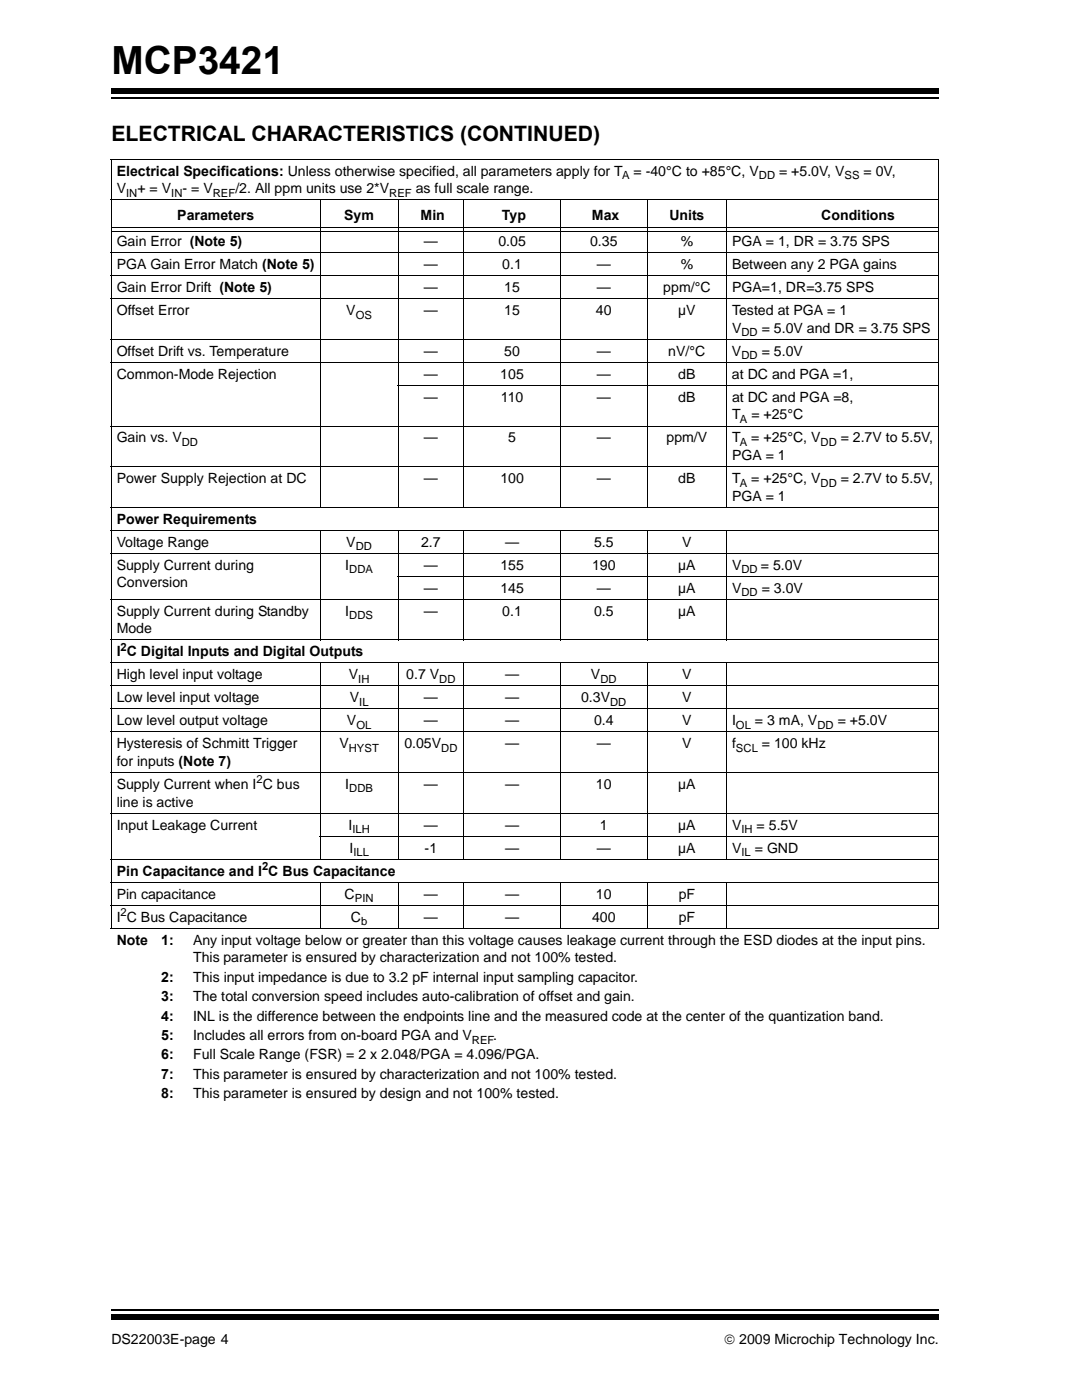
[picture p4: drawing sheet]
<svg xmlns="http://www.w3.org/2000/svg" width="216mm" height="279mm" viewBox="0 0 216 279" stroke-linecap="round" stroke-linejoin="round" font-family="sans-serif">
<defs><g id="words">
<text font-size="7.7" x="22.2" y="14.7">MCP3421</text>
<text font-size="4.2" x="22.2" y="28.2">ELECTRICAL CHARACTERISTICS (CONTINUED)</text>
<g font-size="2.8">
<text x="23.3" y="35">Electrical Specifications: Unless otherwise specified, all parameters apply for T</text>
<text x="126.4" y="35">= -40°C to +85°C, V</text>
<text x="155.5" y="35">= +5.0V, V</text>
<text x="172.3" y="35">= 0V,</text>
<text x="23.3" y="38.6">V</text>
<text x="27.4" y="38.6">+ = V</text>
<text x="36.4" y="38.6">- = V</text>
<text x="47" y="38.6">/2. All ppm units use 2*V</text>
<text x="83" y="38.6">as full scale range.</text>
<text x="35.4" y="43.9">Parameters</text>
<text x="68.7" y="43.9">Sym</text>
<text x="83.9" y="43.9">Min</text>
<text x="100.2" y="43.9">Typ</text>
<text x="118.1" y="43.9">Max</text>
<text x="133.6" y="43.9">Units</text>
<text x="163.9" y="43.9">Conditions</text>
<text x="23.3" y="49.1">Gain Error (Note 5)</text>
<text x="23.3" y="53.7">PGA Gain Error Match (Note 5)</text>
<text x="84.6" y="49.1">—</text>
<text x="84.6" y="53.7">—</text>
<text x="99.4" y="49.1">0.05</text>
<text x="100.2" y="53.7">0.1</text>
<text x="117.8" y="49.1">0.35</text>
<text x="119.1" y="53.7">—</text>
<text x="135.8" y="53.7">%</text>
<text x="135.8" y="49.1">%</text>
<text x="146.1" y="53.7">Between any 2 PGA gains</text>
<text x="146.1" y="49.1">PGA = 1, DR = 3.75 SPS</text>
<text x="23.3" y="58.3">Gain Error Drift (Note 5)</text>
<text x="84.6" y="58.3">—</text>
<text x="100.6" y="58.3">15</text>
<text x="119.1" y="58.3">—</text>
<text x="132.4" y="58.3">ppm/°C</text>
<text x="146.1" y="58.3">PGA=1, DR=3.75 SPS</text>
<text x="23.3" y="62.9">Offset Error</text>
<text x="69.1" y="62.9">V</text>
<text x="84.6" y="62.9">—</text>
<text x="100.6" y="62.9">15</text>
<text x="118.9" y="62.9">40</text>
<text x="135.3" y="62.9">µV</text>
<text x="146.1" y="62.9">Tested at PGA = 1</text>
<text x="23.3" y="71">Offset Drift vs. Temperature</text>
<text x="84.6" y="71">—</text>
<text x="100.6" y="71">50</text>
<text x="119.1" y="71">—</text>
<text x="133.4" y="71">nV/°C</text>
<text x="146.1" y="71">V</text>
<text x="146.1" y="66.4">V</text>
<text x="152" y="66.4">= 5.0V and DR = 3.75 SPS</text>
<text x="152" y="71">= 5.0V</text>
<text x="23.3" y="75.6">Common-Mode Rejection</text>
<text x="84.6" y="75.6">—</text>
<text x="99.8" y="75.6">105</text>
<text x="119.1" y="75.6">—</text>
<text x="135.3" y="75.6">dB</text>
<text x="146.1" y="75.6">at DC and PGA =1,</text>
<text x="84.6" y="80.2">—</text>
<text x="99.9" y="80.2">110</text>
<text x="119.1" y="80.2">—</text>
<text x="135.3" y="80.2">dB</text>
<text x="146.1" y="80.2">at DC and PGA =8,</text>
<text x="146.1" y="83.7">T</text>
<text x="149.9" y="83.7">= +25°C</text>
<text x="23.3" y="88.3">Gain vs. V</text>
<text x="84.6" y="88.3">—</text>
<text x="101.4" y="88.3">5</text>
<text x="119.1" y="88.3">—</text>
<text x="133" y="88.3">ppm/V</text>
<text x="146.1" y="88.3">T</text>
<text x="149.9" y="88.3">= +25°C, V</text>
<text x="167.7" y="88.3">= 2.7V to 5.5V,</text>
<text x="146.1" y="91.8">PGA = 1</text>
<text x="23.3" y="96.4">Power Supply Rejection at DC</text>
<text x="84.6" y="96.4">—</text>
<text x="99.8" y="96.4">100</text>
<text x="119.1" y="96.4">—</text>
<text x="135.3" y="96.4">dB</text>
<text x="146.1" y="96.4">T</text>
<text x="146.1" y="99.9">PGA = 1</text>
<text x="149.9" y="96.4">= +25°C, V</text>
<text x="167.7" y="96.4">= 2.7V to 5.5V,</text>
<text x="23.3" y="104.5">Power Requirements</text>
<text x="23.3" y="109.1">Voltage Range</text>
<text x="23.3" y="113.7">Supply Current during</text>
<text x="68.9" y="113.7">I</text>
<text x="69.1" y="109.1">V</text>
<text x="84" y="109.1">2.7</text>
<text x="84.6" y="113.7">—</text>
<text x="99.8" y="113.7">155</text>
<text x="100.8" y="109.1">—</text>
<text x="118.1" y="113.7">190</text>
<text x="118.5" y="109.1">5.5</text>
<text x="135.3" y="113.7">µA</text>
<text x="136.1" y="109.1">V</text>
<text x="146.1" y="113.7">V</text>
<text x="151.8" y="113.7">= 5.0V</text>
<text x="23.3" y="117.2">Conversion</text>
<text x="84.6" y="118.3">—</text>
<text x="99.8" y="118.3">145</text>
<text x="119.1" y="118.3">—</text>
<text x="135.3" y="118.3">µA</text>
<text x="146.1" y="118.3">V</text>
<text x="152" y="118.3">= 3.0V</text>
<text x="23.3" y="122.9">Supply Current during Standby</text>
<text x="68.9" y="122.9">I</text>
<text x="84.6" y="122.9">—</text>
<text x="100.2" y="122.9">0.1</text>
<text x="118.5" y="122.9">0.5</text>
<text x="135.3" y="122.9">µA</text>
<text x="23.3" y="126.4">Mode</text>
<text x="23.3" y="131">I C Digital Inputs and Digital Outputs</text>
<text x="23.3" y="135.6">High level input voltage</text>
<text x="69.6" y="135.6">V</text>
<text x="81.1" y="135.6">0.7 V</text>
<text x="100.8" y="135.6">—</text>
<text x="117.9" y="135.6">V</text>
<text x="136.1" y="135.6">V</text>
<text x="23.3" y="140.2">Low level input voltage</text>
<text x="69.8" y="140.2">V</text>
<text x="84.6" y="140.2">—</text>
<text x="100.8" y="140.2">—</text>
<text x="116" y="140.2">0.3V</text>
<text x="136.1" y="140.2">V</text>
<text x="23.3" y="149.4">Hysteresis of Schmitt Trigger</text>
<text x="23.3" y="144.8">Low level output voltage</text>
<text x="67.7" y="149.4">V</text>
<text x="69.2" y="144.8">V</text>
<text x="80.7" y="149.4">0.05V</text>
<text x="84.6" y="144.8">—</text>
<text x="100.8" y="149.4">—</text>
<text x="100.8" y="144.8">—</text>
<text x="118.5" y="144.8">0.4</text>
<text x="119.1" y="149.4">—</text>
<text x="136.1" y="144.8">V</text>
<text x="136.1" y="149.4">V</text>
<text x="146.1" y="144.8">I</text>
<text x="146.1" y="149.4">f</text>
<text x="150.6" y="144.8">= 3 mA, V</text>
<text x="152" y="149.4">= 100 kHz</text>
<text x="167.2" y="144.8">= +5.0V</text>
<text x="23.3" y="152.9">for inputs (Note 7)</text>
<text x="23.3" y="161">line is active</text>
<text x="23.3" y="157.5">Supply Current when I C bus</text>
<text x="68.9" y="157.5">I</text>
<text x="84.6" y="157.5">—</text>
<text x="100.8" y="157.5">—</text>
<text x="118.9" y="157.5">10</text>
<text x="135.3" y="157.5">µA</text>
<text x="23.3" y="165.6">Input Leakage Current</text>
<text x="69.5" y="165.6">I</text>
<text x="84.6" y="165.6">—</text>
<text x="100.8" y="165.6">—</text>
<text x="119.7" y="165.6">1</text>
<text x="135.3" y="165.6">µA</text>
<text x="146.1" y="165.6">V</text>
<text x="151" y="165.6">= 5.5V</text>
<text x="69.7" y="170.2">I</text>
<text x="84.7" y="170.2">-1</text>
<text x="100.8" y="170.2">—</text>
<text x="119.1" y="170.2">—</text>
<text x="135.3" y="170.2">µA</text>
<text x="146.1" y="170.2">V</text>
<text x="150.6" y="170.2">= GND</text>
<text x="23.3" y="179.3">Pin capacitance</text>
<text x="23.3" y="174.8">Pin Capacitance and I C Bus Capacitance</text>
<text x="68.8" y="179.3">C</text>
<text x="84.6" y="179.3">—</text>
<text x="100.8" y="179.3">—</text>
<text x="118.9" y="179.3">10</text>
<text x="135.4" y="179.3">pF</text>
<text x="23.3" y="183.9">I C Bus Capacitance</text>
<text x="70" y="183.9">C</text>
<text x="84.6" y="183.9">—</text>
<text x="100.8" y="183.9">—</text>
<text x="118.1" y="183.9">400</text>
<text x="135.4" y="183.9">pF</text>
<text x="23.3" y="188.5">Note</text>
<text x="32.2" y="188.5">1:</text>
<text x="38.5" y="188.5">Any input voltage below or greater than this voltage causes leakage current through the ESD diodes at the input pins.</text>
<text x="32.2" y="195.9">2:</text>
<text x="38.5" y="192">This parameter is ensured by characterization and not 100% tested.</text>
<text x="38.5" y="195.9">This input impedance is due to 3.2 pF internal input sampling capacitor.</text>
<text x="32.2" y="199.8">3:</text>
<text x="32.2" y="203.7">4:</text>
<text x="38.5" y="199.8">The total conversion speed includes auto-calibration of offset and gain.</text>
<text x="38.5" y="203.7">INL is the difference between the endpoints line and the measured code at the center of the quantization band.</text>
<text x="32.2" y="207.6">5:</text>
<text x="38.5" y="207.6">Includes all errors from on-board PGA and V</text>
<text x="98.4" y="207.6">.</text>
<text x="32.2" y="211.4">6:</text>
<text x="32.2" y="215.3">7:</text>
<text x="38.5" y="211.4">Full Scale Range (FSR) = 2 x 2.048/PGA = 4.096/PGA.</text>
<text x="38.5" y="215.3">This parameter is ensured by characterization and not 100% tested.</text>
<text x="32.2" y="219.2">8:</text>
<text x="38.5" y="219.2">This parameter is ensured by design and not 100% tested.</text>
<text x="22.2" y="268.1">DS22003E-page 4</text>
<text x="144.5" y="268.1">© 2009 Microchip Technology Inc.</text>
</g>
<g font-size="2.2">
<text x="124.1" y="35.8">A</text>
<text x="151.4" y="35.8">DD</text>
<text x="168.5" y="35.8">SS</text>
<text x="25.2" y="39.3">IN</text>
<text x="34.2" y="39.3">IN</text>
<text x="42.5" y="39.3">REF</text>
<text x="77.7" y="39.3">REF</text>
<text x="71" y="63.6">OS</text>
<text x="148" y="67.1">DD</text>
<text x="148" y="71.7">DD</text>
<text x="36.3" y="89">DD</text>
<text x="147.6" y="84.4">A</text>
<text x="147.6" y="89">A</text>
<text x="163.7" y="89">DD</text>
<text x="147.6" y="97.1">A</text>
<text x="163.7" y="97.1">DD</text>
<text x="71" y="109.8">DD</text>
<text x="69.7" y="114.4">DDA</text>
<text x="148" y="114.4">DD</text>
<text x="148" y="119">DD</text>
<text x="69.7" y="123.6">DDS</text>
<text x="24.1" y="129.9">2</text>
<text x="71.5" y="136.3">IH</text>
<text x="87.7" y="136.3">DD</text>
<text x="119.8" y="136.3">DD</text>
<text x="71.7" y="140.9">IL</text>
<text x="121.8" y="140.9">DD</text>
<text x="71.1" y="145.5">OL</text>
<text x="146.9" y="145.5">OL</text>
<text x="163.1" y="145.5">DD</text>
<text x="69.6" y="150.1">HYST</text>
<text x="88.1" y="150.1">DD</text>
<text x="146.9" y="150.1">SCL</text>
<text x="51.2" y="156.3">2</text>
<text x="69.7" y="158.2">DDB</text>
<text x="70.3" y="166.3">ILH</text>
<text x="148" y="166.3">IH</text>
<text x="52.3" y="173.6">2</text>
<text x="70.5" y="170.9">ILL</text>
<text x="148" y="170.9">IL</text>
<text x="24.1" y="182.8">2</text>
<text x="70.8" y="180">PIN</text>
<text x="72.1" y="184.6">b</text>
<text x="94.2" y="208.3">REF</text>
</g>
</g></defs>
<path d="M22.2 19.6h165.1" fill="none" stroke="#000" stroke-width=".36"/>
<path d="M22.2 17.7h165.1v1h-165.1z" fill="#000"/>
<path d="M22.2 260.3h165.1v6h-165.1z" fill="#fff"/>
<path d="M22.2 261.4h165.1" fill="none" stroke="#000" stroke-width=".36"/>
<path d="M22.2 262.4h165.1v1h-165.1z" fill="#000"/>
<g fill="none" stroke="#000" stroke-width=".2">
<path d="M22.1 31.8h165.3M22.1 39.9h165.3M22.2 31.8v153.3M63.9 39.8v61.5M79.5 39.8v61.5M92.5 39.8v61.5M111.8 39.8v61.5M129.1 39.8v61.5M145 39.8v61.5M187.3 31.8v153.3M22.1 50.4h165.3M22.1 55h165.3"/>
<path d="M22.1 59.6h165.3M22.3 45.4h164.9M22.3 46.3h164.9M22.1 67.7h165.3M22.1 72.3h165.3M79.4 76.9h108M22.1 85h165.3M22.1 93.1h165.3M22.1 101.2h165.3M22.1 105.8h165.3M22.1 110.4h165.3M22.1 119.6h165.3"/>
<path d="M63.9 105.7v22.1M79.4 115h108M79.5 105.7v22.1M92.5 105.7v22.1M111.8 105.7v22.1M129.1 105.7v22.1M145 105.7v22.1M22.1 127.7h165.3M22.1 132.3h165.3M22.1 136.9h165.3M63.9 132.2v39.3M79.5 132.2v39.3"/>
<path d="M92.5 132.2v39.3M111.8 132.2v39.3M129.1 132.2v39.3M145 132.2v39.3M22.1 141.5h165.3M22.1 146.1h165.3M22.1 154.2h165.3M22.1 162.3h165.3M22.1 171.4h165.3M22.1 176h165.3M63.8 166.9h123.6M63.9 176v9.3"/>
<path d="M79.5 176v9.3M92.5 176v9.3M111.8 176v9.3M129.1 176v9.3M145 176v9.3M22.1 180.6h165.3M22.1 185.2h165.3"/>
</g>
<use href="#words"/>
</svg>
